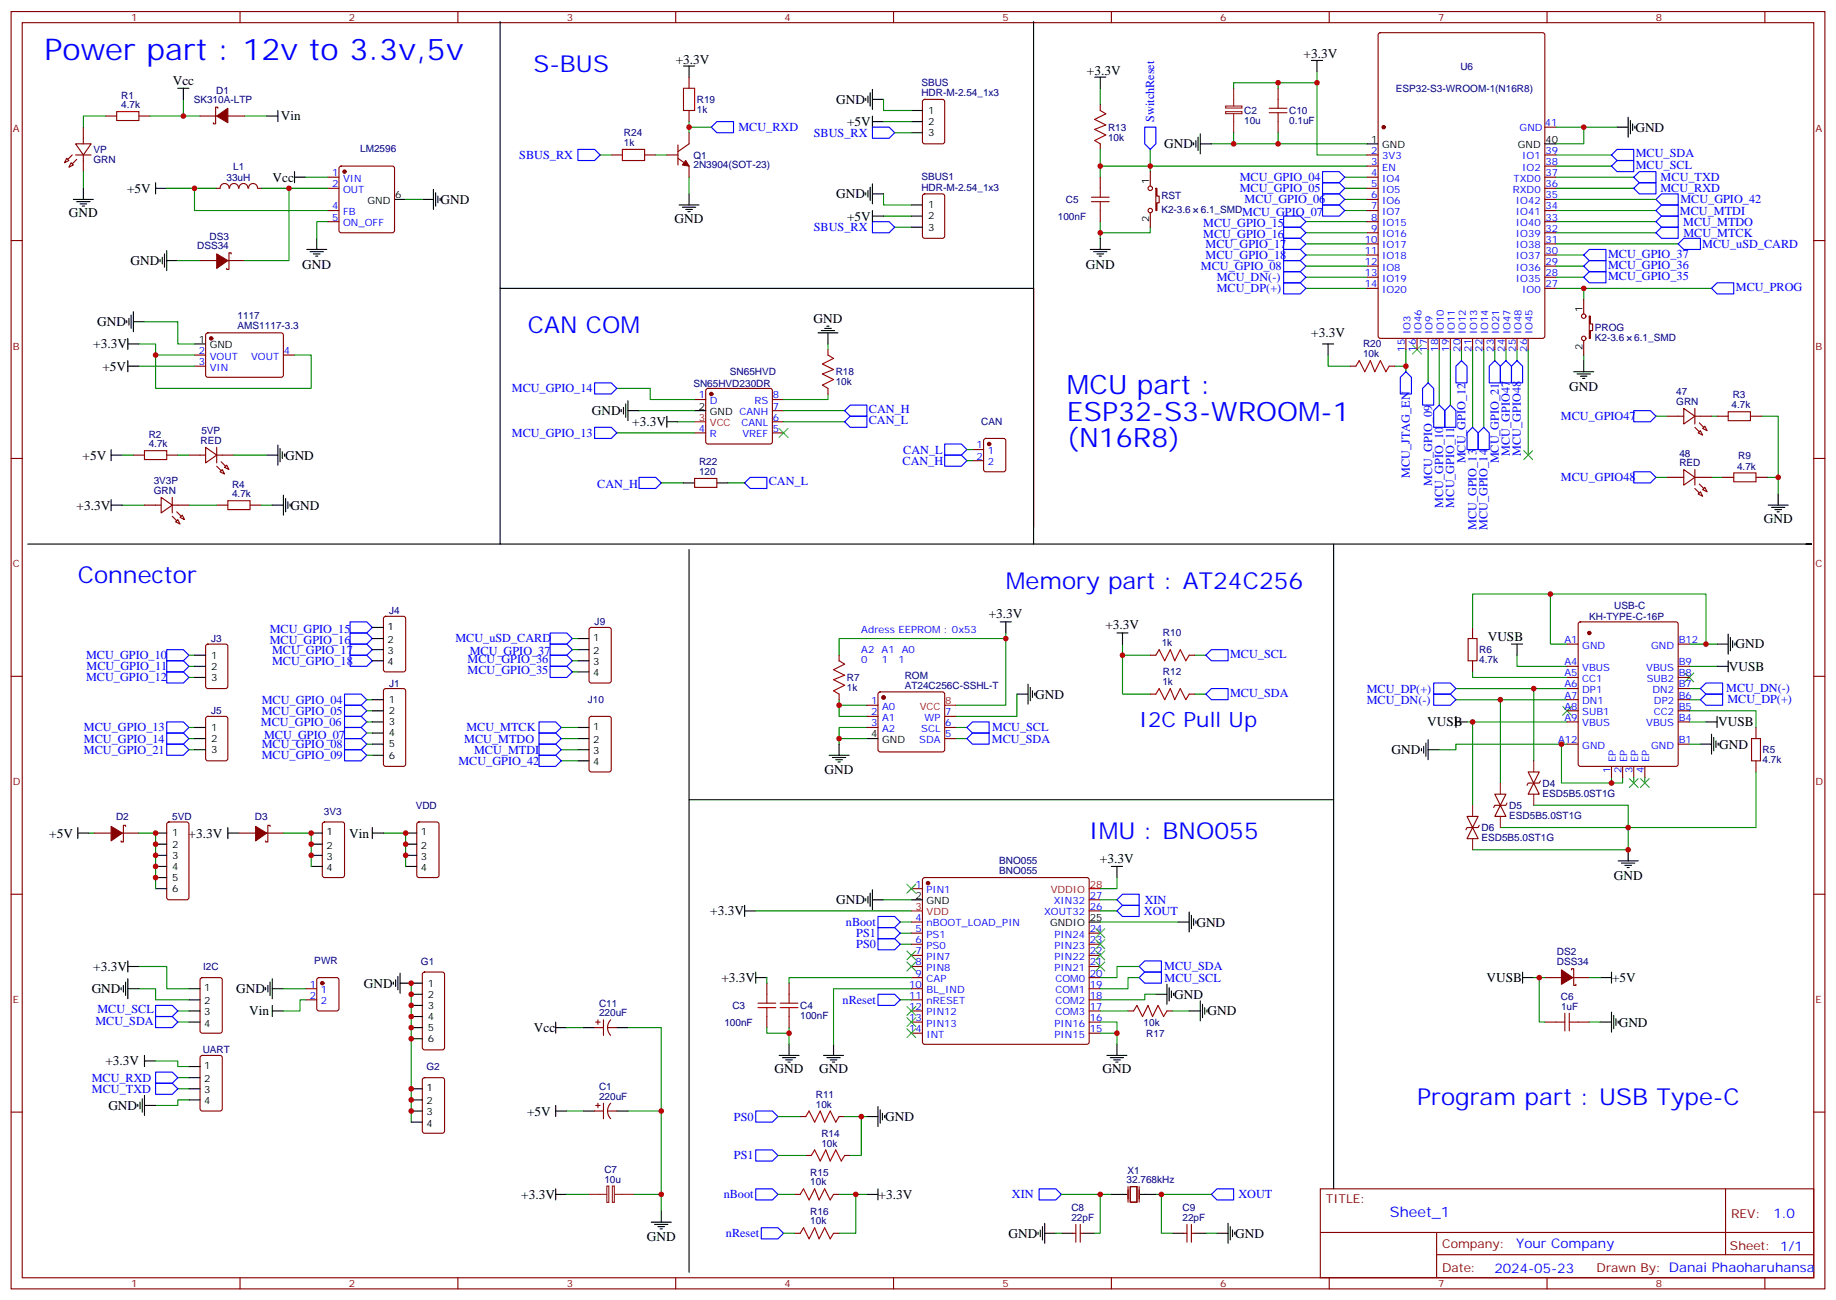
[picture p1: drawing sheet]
<svg xmlns="http://www.w3.org/2000/svg" width="583mm" height="413mm" viewBox="0 0 583 413" stroke-linecap="round" stroke-linejoin="round" font-family="sans-serif">
<defs><g id="words">
<text font-size="9.5" fill="#00f" x="14.1" y="19.2">Power part : 12v to 3.3v,5v</text>
<g font-size="8.5" fill="#00f">
<text x="338.7" y="125">MCU part :</text>
<text x="338.7" y="133.5">ESP32-S3-WROOM-1</text>
<text x="338.7" y="142">(N16R8)</text>
</g>
<g font-size="7.4" fill="#00f">
<text x="169.3" y="22.7">S-BUS</text>
<text x="167.6" y="105.6">CAN COM</text>
<text x="24.7" y="185">Connector</text>
<text x="319.3" y="186.8">Memory part : AT24C256</text>
<text x="345.7" y="266.1">IMU : BNO055</text>
<text x="449.8" y="350.8">Program part : USB Type-C</text>
</g>
<text font-size="6.7" fill="#00f" x="361.6" y="230.9">I2C Pull Up</text>
<text font-size="4.6" fill="#00f" x="441.2" y="386.3">Sheet_1</text>
<g font-size="4.2">
<text x="214.5" y="20.2">+3.3V</text>
<text x="345" y="23.8">+3.3V</text>
<text x="413.8" y="18.5">+3.3V</text>
<text x="54.8" y="27">Vcc</text>
<text x="265.5" y="32.9">GND</text>
<text x="89.1" y="38.2">Vin</text>
<text x="268.9" y="40.1">+5V</text>
<text x="519.1" y="41.8">GND</text>
<text x="369.5" y="47">GND</text>
<text x="86.5" y="57.7">Vcc</text>
<text x="40.3" y="61.2">+5V</text>
<text x="139.9" y="64.7">GND</text>
<text x="265.5" y="62.9">GND</text>
<text x="21.9" y="68.9">GND</text>
<text x="214.1" y="70.7">GND</text>
<text x="268.9" y="70.1">+5V</text>
<text x="41.5" y="84.1">GND</text>
<text x="96" y="85.2">GND</text>
<text x="344.7" y="85.2">GND</text>
<text x="30.9" y="103.6">GND</text>
<text x="258.2" y="102.4">GND</text>
<text x="416.2" y="107.1">+3.3V</text>
<text x="29.6" y="110.6">+3.3V</text>
<text x="32.5" y="117.7">+5V</text>
<text x="498.1" y="124.1">GND</text>
<text x="187.9" y="131.7">GND</text>
<text x="200.7" y="135.3">+3.3V</text>
<text x="26.2" y="145.9">+5V</text>
<text x="90.5" y="145.9">GND</text>
<text x="24.3" y="161.8">+3.3V</text>
<text x="92.3" y="161.7">GND</text>
<text x="559.9" y="165.9">GND</text>
<text x="313.9" y="196.2">+3.3V</text>
<text x="350.9" y="199.8">+3.3V</text>
<text x="472.2" y="203.3">VUSB</text>
<text x="550.9" y="205.8">GND</text>
<text x="548.7" y="212.9">VUSB</text>
<text x="328.6" y="221.7">GND</text>
<text x="453" y="230.5">VUSB</text>
<text x="545.4" y="230.5">VUSB</text>
<text x="441.7" y="239.3">GND</text>
<text x="545.7" y="237.6">GND</text>
<text x="261.8" y="245.7">GND</text>
<text x="15.6" y="265.8">+5V</text>
<text x="59.9" y="265.8">+3.3V</text>
<text x="110.9" y="265.8">Vin</text>
<text x="349.1" y="273.8">+3.3V</text>
<text x="512.2" y="279.2">GND</text>
<text x="265.5" y="287">GND</text>
<text x="225.4" y="290.5">+3.3V</text>
<text x="379.8" y="294">GND</text>
<text x="29.6" y="308.1">+3.3V</text>
<text x="229" y="311.7">+3.3V</text>
<text x="471.8" y="311.6">VUSB</text>
<text x="511.7" y="311.6">+5V</text>
<text x="29.1" y="315.2">GND</text>
<text x="75" y="315.2">GND</text>
<text x="115.5" y="313.4">GND</text>
<text x="372.7" y="317">GND</text>
<text x="79.1" y="322.2">Vin</text>
<text x="383.3" y="322.2">GND</text>
<text x="169.4" y="327.5">Vcc</text>
<text x="513.8" y="325.8">GND</text>
<text x="33.4" y="338.1">+3.3V</text>
<text x="245.9" y="340.6">GND</text>
<text x="260" y="340.6">GND</text>
<text x="350" y="340.6">GND</text>
<text x="34.4" y="352.2">GND</text>
<text x="167.3" y="354">+5V</text>
<text x="281" y="355.8">GND</text>
<text x="165.4" y="380.4">+3.3V</text>
<text x="278.9" y="380.5">+3.3V</text>
<text x="205.3" y="393.9">GND</text>
<text x="320.1" y="392.8">GND</text>
<text x="392.1" y="392.8">GND</text>
</g>
<g font-size="4.2" fill="#00f">
<text x="562.9" y="386.5">1.0</text>
<text x="481.3" y="396.1">Your Company</text>
<text x="474.4" y="403.9">2024-05-23</text>
</g>
<g font-size="3.9" fill="#00f">
<text x="234.4" y="41.6">MCU_RXD</text>
<text x="366.4" y="38.7" transform="rotate(-90 366.4 38.7)">SwitchReset</text>
<text x="258.3" y="43.4">SBUS_RX</text>
<text x="164.8" y="50.5">SBUS_RX</text>
<text x="519.2" y="53.5">MCU_SCL</text>
<text x="519.2" y="50">MCU_SDA</text>
<text x="393.5" y="57.5">MCU_GPIO_04</text>
<text x="527.1" y="57.5">MCU_TXD</text>
<text x="393.5" y="61">MCU_GPIO_05</text>
<text x="395" y="64.6">MCU_GPIO_06</text>
<text x="527" y="61">MCU_RXD</text>
<text x="533.4" y="64.6">MCU_GPIO_42</text>
<text x="394.3" y="68.6">MCU_GPIO_07</text>
<text x="533.2" y="68.1">MCU_MTDI</text>
<text x="534.3" y="71.6">MCU_MTDO</text>
<text x="258.3" y="73.4">SBUS_RX</text>
<text x="381.9" y="75.6">MCU_GPIO_16</text>
<text x="381.9" y="72.1">MCU_GPIO_15</text>
<text x="534.3" y="75.1">MCU_MTCK</text>
<text x="382.7" y="78.7">MCU_GPIO_17</text>
<text x="382.7" y="82.2">MCU_GPIO_18</text>
<text x="510.4" y="81.7">MCU_GPIO_37</text>
<text x="540.3" y="78.8">MCU_uSD_CARD</text>
<text x="381.2" y="85.7">MCU_GPIO_08</text>
<text x="386.2" y="89.3">MCU_DN(-)</text>
<text x="510.4" y="88.8">MCU_GPIO_35</text>
<text x="510.4" y="85.2">MCU_GPIO_36</text>
<text x="386.2" y="92.8">MCU_DP(+)</text>
<text x="551" y="92.3">MCU_PROG</text>
<text x="162.5" y="124.5">MCU_GPIO_14</text>
<text x="275.8" y="131.1">CAN_H</text>
<text x="275.8" y="134.6">CAN_L</text>
<text x="495.5" y="133.3">MCU_GPIO47</text>
<text x="162.5" y="138.6">MCU_GPIO_13</text>
<text x="286.7" y="143.9">CAN_L</text>
<text x="286.5" y="147.5">CAN_H</text>
<text x="465.2" y="147.1" transform="rotate(-90 465.2 147.1)">MCU_GPIO_12</text>
<text x="475.8" y="147.1" transform="rotate(-90 475.8 147.1)">MCU_GPIO_21</text>
<text x="479.3" y="144.6" transform="rotate(-90 479.3 144.6)">MCU_GPIO47</text>
<text x="482.8" y="144.6" transform="rotate(-90 482.8 144.6)">MCU_GPIO48</text>
<text x="189.6" y="155">CAN_H</text>
<text x="244" y="154">CAN_L</text>
<text x="447.5" y="151.7" transform="rotate(-90 447.5 151.7)">MCU_JTAG_EN</text>
<text x="454.6" y="154.1" transform="rotate(-90 454.6 154.1)">MCU_GPIO_09</text>
<text x="495.5" y="152.7">MCU_GPIO48</text>
<text x="458.1" y="161.2" transform="rotate(-90 458.1 161.2)">MCU_GPIO_10</text>
<text x="461.6" y="161.1" transform="rotate(-90 461.6 161.1)">MCU_GPIO_11</text>
<text x="468.7" y="168.3" transform="rotate(-90 468.7 168.3)">MCU_GPIO_13</text>
<text x="472.2" y="168.3" transform="rotate(-90 472.2 168.3)">MCU_GPIO_14</text>
<text x="85.6" y="200.9">MCU_GPIO_15</text>
<text x="144.6" y="203.8">MCU_uSD_CARD</text>
<text x="27.3" y="209.2">MCU_GPIO_10</text>
<text x="85.6" y="204.4">MCU_GPIO_16</text>
<text x="86.3" y="207.4">MCU_GPIO_17</text>
<text x="149.1" y="207.9">MCU_GPIO_37</text>
<text x="390.5" y="208.7">MCU_SCL</text>
<text x="27.5" y="212.7">MCU_GPIO_11</text>
<text x="86.3" y="211">MCU_GPIO_18</text>
<text x="148.4" y="214">MCU_GPIO_35</text>
<text x="148.4" y="210.5">MCU_GPIO_36</text>
<text x="27.3" y="216.2">MCU_GPIO_12</text>
<text x="390.5" y="221.1">MCU_SDA</text>
<text x="433.8" y="219.8">MCU_DP(+)</text>
<text x="547.9" y="219.7">MCU_DN(-)</text>
<text x="83.1" y="226.8">MCU_GPIO_05</text>
<text x="83.1" y="223.3">MCU_GPIO_04</text>
<text x="433.8" y="223.3">MCU_DN(-)</text>
<text x="548.3" y="223.2">MCU_DP(+)</text>
<text x="26.6" y="232.1">MCU_GPIO_13</text>
<text x="82.8" y="230.4">MCU_GPIO_06</text>
<text x="148" y="232.1">MCU_MTCK</text>
<text x="315" y="232.1">MCU_SCL</text>
<text x="26.6" y="239.2">MCU_GPIO_21</text>
<text x="26.6" y="235.6">MCU_GPIO_14</text>
<text x="83.1" y="237.4">MCU_GPIO_08</text>
<text x="83.8" y="234.4">MCU_GPIO_07</text>
<text x="147.4" y="235.7">MCU_MTDO</text>
<text x="150.5" y="239.2">MCU_MTDI</text>
<text x="314.9" y="235.7">MCU_SDA</text>
<text x="83.1" y="240.9">MCU_GPIO_09</text>
<text x="145.5" y="242.7">MCU_GPIO_42</text>
<text x="363.4" y="286.8">XIN</text>
<text x="268.5" y="293.8">nBoot</text>
<text x="363.1" y="290.3">XOUT</text>
<text x="271.8" y="297.4">PS1</text>
<text x="271.8" y="300.9">PS0</text>
<text x="369.5" y="308">MCU_SDA</text>
<text x="369.6" y="311.5">MCU_SCL</text>
<text x="30.9" y="321.6">MCU_SCL</text>
<text x="267.5" y="318.5">nReset</text>
<text x="30.3" y="325.1">MCU_SDA</text>
<text x="29.1" y="343.3">MCU_RXD</text>
<text x="29.2" y="346.8">MCU_TXD</text>
<text x="233" y="355.6">PS0</text>
<text x="233" y="367.9">PS1</text>
<text x="229.7" y="380.3">nBoot</text>
<text x="321.2" y="380.3">XIN</text>
<text x="393.1" y="380.3">XOUT</text>
<text x="230.4" y="392.6">nReset</text>
</g>
<g font-size="3.9" fill="#800">
<text x="420.9" y="381.8">TITLE:</text>
<text x="549.5" y="386.5">REV:</text>
<text x="457.8" y="396">Company:</text>
<text x="549.1" y="396.7">Sheet: 1/1</text>
<text x="457.8" y="403.7">Date:</text>
<text x="506.8" y="403.8">Drawn By: Danai Phaoharuhansa</text>
</g>
<g font-size="3.2" fill="#800">
<text x="41.6" y="6.7">1</text>
<text x="110.8" y="6.7">2</text>
<text x="179.9" y="6.7">3</text>
<text x="249.1" y="6.7">4</text>
<text x="318.2" y="6.7">5</text>
<text x="387.3" y="6.7">6</text>
<text x="456.5" y="6.7">7</text>
<text x="525.6" y="6.7">8</text>
<text x="4.1" y="41.8">A</text>
<text x="576.3" y="41.8">A</text>
<text x="4.1" y="110.9">B</text>
<text x="576.3" y="110.9">B</text>
<text x="4.1" y="180.1">C</text>
<text x="576.3" y="180.1">C</text>
<text x="4.1" y="249.2">D</text>
<text x="576.3" y="249.2">D</text>
<text x="4.1" y="318.3">E</text>
<text x="576.3" y="318.3">E</text>
<text x="41.6" y="408.5">1</text>
<text x="110.8" y="408.5">2</text>
<text x="179.9" y="408.5">3</text>
<text x="249.1" y="408.5">4</text>
<text x="318.2" y="408.5">5</text>
<text x="387.3" y="408.5">6</text>
<text x="456.5" y="408.5">7</text>
<text x="525.6" y="408.5">8</text>
</g>
<g font-size="3.2" fill="#000080">
<text x="463.6" y="22.1">U6</text>
<text x="68.6" y="29.7">D1</text>
<text x="292.5" y="27.3">SBUS</text>
<text x="443.1" y="29.2">ESP32-S3-WROOM-1(N16R8)</text>
<text x="38.5" y="34.4">4.7k</text>
<text x="38.5" y="31.3">R1</text>
<text x="61.5" y="32.7">SK310A-LTP</text>
<text x="221.2" y="35.8">1k</text>
<text x="221.2" y="32.7">R19</text>
<text x="292.5" y="30.5">HDR-M-2.54_1x3</text>
<text x="351.7" y="41.5">R13</text>
<text x="394.9" y="39.4">10u</text>
<text x="394.9" y="36.2">C2</text>
<text x="409.2" y="39.3">0.1uF</text>
<text x="409.2" y="36.2">C10</text>
<text x="198.1" y="46.4">1k</text>
<text x="198.1" y="43.3">R24</text>
<text x="351.7" y="44.7">10k</text>
<text x="29.6" y="51.7">GRN</text>
<text x="29.6" y="48.5">VP</text>
<text x="114.3" y="48.3">LM2596</text>
<text x="220.1" y="53.5">2N3904(SOT-23)</text>
<text x="220.1" y="50.4">Q1</text>
<text x="71.9" y="57.4">33uH</text>
<text x="74" y="54">L1</text>
<text x="292.5" y="57.3">SBUS1</text>
<text x="292.5" y="60.5">HDR-M-2.54_1x3</text>
<text x="338.3" y="64.4">C5</text>
<text x="368.7" y="63.3">RST</text>
<text x="335.8" y="69.7">100nF</text>
<text x="368.7" y="67.6">K2-3.6</text>
<text x="381.2" y="67.6">6.1_SMD</text>
<text x="66.5" y="76.1">DS3</text>
<text x="62.6" y="79.2">DSS34</text>
<text x="75.4" y="101.3">1117</text>
<text x="75.4" y="104.4">AMS1117-3.3</text>
<text x="506.2" y="105">PROG</text>
<text x="432.7" y="113.4">10k</text>
<text x="432.7" y="110.2">R20</text>
<text x="506.2" y="108.2">K2-3.6</text>
<text x="518.8" y="108.2">6.1_SMD</text>
<text x="231.7" y="119.1">SN65HVD</text>
<text x="265.3" y="119.1">R18</text>
<text x="220.1" y="122.7">SN65HVD230DR</text>
<text x="265.3" y="122.3">10k</text>
<text x="532.1" y="125.5">47</text>
<text x="532.1" y="128.6">GRN</text>
<text x="549.6" y="129.6">4.7k</text>
<text x="550" y="126.4">R3</text>
<text x="63.9" y="137.7">5VP</text>
<text x="311.4" y="134.8">CAN</text>
<text x="47.2" y="142">4.7k</text>
<text x="47.2" y="138.9">R2</text>
<text x="63.7" y="140.9">RED</text>
<text x="221.9" y="147.6">R22</text>
<text x="533.1" y="148">RED</text>
<text x="533.1" y="144.9">48</text>
<text x="551.4" y="149">4.7k</text>
<text x="551.8" y="145.8">R9</text>
<text x="48.8" y="153.7">3V3P</text>
<text x="73.7" y="154.8">R4</text>
<text x="221.9" y="150.8">120</text>
<text x="48.8" y="156.8">GRN</text>
<text x="73.7" y="157.8">4.7k</text>
<text x="123.5" y="194.9">J4</text>
<text x="504.4" y="196.7">KH-TYPE-C-16P</text>
<text x="512.4" y="193.2">USB-C</text>
<text x="67.1" y="203.8">J3</text>
<text x="188.8" y="198.5">J9</text>
<text x="369.2" y="201.8">R10</text>
<text x="368.7" y="205.1">1k</text>
<text x="469.5" y="207.4">R6</text>
<text x="287.2" y="215.4">ROM</text>
<text x="369.2" y="214.3">R12</text>
<text x="469.5" y="210.4">4.7k</text>
<text x="123.5" y="217.9">J1</text>
<text x="268.8" y="219.2">1k</text>
<text x="268.8" y="216">R7</text>
<text x="287.2" y="218.5">AT24C256C-SSHL-T</text>
<text x="369" y="217.5">1k</text>
<text x="67.1" y="226.7">J5</text>
<text x="186.6" y="223.2">J10</text>
<text x="559.5" y="239.1">R5</text>
<text x="559.5" y="242.3">4.7k</text>
<text x="489.7" y="249.7">D4</text>
<text x="132" y="256.7">VDD</text>
<text x="479.1" y="256.7">D5</text>
<text x="489.7" y="252.8">ESD5B5.0ST1G</text>
<text x="36.9" y="260.2">D2</text>
<text x="54.6" y="260.4">5VD</text>
<text x="80.9" y="260.4">D3</text>
<text x="102.8" y="258.6">3V3</text>
<text x="470.3" y="263.8">D6</text>
<text x="479.1" y="259.9">ESD5B5.0ST1G</text>
<text x="470.3" y="266.9">ESD5B5.0ST1G</text>
<text x="317.2" y="274.1">BNO055</text>
<text x="317.2" y="277.3">BNO055</text>
<text x="99.8" y="305.9">PWR</text>
<text x="494.2" y="303.1">DS2</text>
<text x="64.5" y="307.9">I2C</text>
<text x="133.6" y="306.2">G1</text>
<text x="494.2" y="306.4">DSS34</text>
<text x="495.5" y="317.3">C6</text>
<text x="190.2" y="322.6">220uF</text>
<text x="190.2" y="319.4">C11</text>
<text x="232.5" y="320.2">C3</text>
<text x="254" y="323.4">100nF</text>
<text x="254" y="320.2">C4</text>
<text x="495.5" y="320.5">1uF</text>
<text x="229.9" y="325.5">100nF</text>
<text x="363" y="325.5">10k</text>
<text x="363.9" y="329">R17</text>
<text x="64.3" y="334.3">UART</text>
<text x="135.4" y="339.7">G2</text>
<text x="190.2" y="345.9">C1</text>
<text x="190.2" y="349">220uF</text>
<text x="258.9" y="351.5">10k</text>
<text x="259" y="348.4">R11</text>
<text x="260.7" y="363.9">10k</text>
<text x="260.7" y="360.7">R14</text>
<text x="191.9" y="375.3">10u</text>
<text x="191.9" y="372.3">C7</text>
<text x="257.2" y="376.2">10k</text>
<text x="257.2" y="373.1">R15</text>
<text x="357.6" y="375.5">32.768kHz</text>
<text x="357.9" y="372.5">X1</text>
<text x="257.2" y="388.5">10k</text>
<text x="257.2" y="385.4">R16</text>
<text x="340.1" y="387.5">22pF</text>
<text x="340.1" y="384.3">C8</text>
<text x="375.4" y="387.5">22pF</text>
<text x="375.4" y="384.3">C9</text>
</g>
<g font-size="3.2">
<text x="294.6" y="36.1">1</text>
<text x="294.6" y="39.7">2</text>
<text x="294.6" y="43.2">3</text>
<text x="435.3" y="45.3">1</text>
<text x="438.7" y="47.1">GND</text>
<text x="481.8" y="47.1">GND</text>
<text x="490.5" y="45.3">40</text>
<text x="364.8" y="58.3" transform="rotate(-90 364.8 58.3)">1</text>
<text x="116.6" y="64.7">GND</text>
<text x="125.4" y="62.9">6</text>
<text x="294.6" y="66.1">1</text>
<text x="294.6" y="69.6">2</text>
<text x="364.8" y="70.6" transform="rotate(-90 364.8 70.6)">2</text>
<text x="294.6" y="73.2">3</text>
<text x="502.4" y="98.9" transform="rotate(-90 502.4 98.9)">1</text>
<text x="63.1" y="108.8">1</text>
<text x="66.6" y="110.6">GND</text>
<text x="502.4" y="111.2" transform="rotate(-90 502.4 111.2)">2</text>
<text x="221.8" y="130">2</text>
<text x="225.3" y="131.7">GND CANH</text>
<text x="123" y="199.8">1</text>
<text x="188.3" y="203.3">1</text>
<text x="67" y="209">1</text>
<text x="123" y="204">2</text>
<text x="123" y="207.6">3</text>
<text x="188.3" y="207.6">2</text>
<text x="67" y="212.5">2</text>
<text x="123" y="211.1">4</text>
<text x="188.3" y="211.1">3</text>
<text x="188.3" y="214.6">4</text>
<text x="67" y="216">3</text>
<text x="123.5" y="223.1">1</text>
<text x="123.5" y="226.6">2</text>
<text x="67" y="231.9">1</text>
<text x="123.5" y="230.2">3</text>
<text x="123.5" y="233.7">4</text>
<text x="188.3" y="231.6">1</text>
<text x="67" y="239">3</text>
<text x="67" y="235.4">2</text>
<text x="123.5" y="237.2">5</text>
<text x="188.3" y="235.8">2</text>
<text x="188.3" y="239.3">3</text>
<text x="276.5" y="234">4</text>
<text x="280" y="235.8">GND</text>
<text x="123.5" y="240.7">6</text>
<text x="188.3" y="242.9">4</text>
<text x="54.7" y="265.4">1</text>
<text x="54.7" y="269">2</text>
<text x="103.6" y="265.1">1</text>
<text x="103.6" y="269.3">2</text>
<text x="133.6" y="265.1">1</text>
<text x="133.6" y="269.3">2</text>
<text x="54.7" y="272.5">3</text>
<text x="103.6" y="272.8">3</text>
<text x="133.6" y="272.8">3</text>
<text x="54.7" y="276">4</text>
<text x="54.7" y="279.5">5</text>
<text x="103.6" y="276.4">4</text>
<text x="133.6" y="276.4">4</text>
<text x="54.7" y="283.1">6</text>
<text x="290.6" y="285.2">2</text>
<text x="294.1" y="286.9">GND</text>
<text x="345.9" y="292.2">25</text>
<text x="333.3" y="294">GNDIO</text>
<text x="64.8" y="314.5">1</text>
<text x="135.8" y="313.1">1</text>
<text x="135.8" y="316.6">2</text>
<text x="64.8" y="318.7">2</text>
<text x="64.8" y="322.2">3</text>
<text x="135.8" y="320.1">3</text>
<text x="135.8" y="323.6">4</text>
<text x="64.8" y="325.8">4</text>
<text x="135.8" y="327.2">5</text>
<text x="135.8" y="330.7">6</text>
<text x="64.8" y="339.2">1</text>
<text x="64.8" y="343.4">2</text>
<text x="64.8" y="346.9">3</text>
<text x="135.4" y="346.2">1</text>
<text x="64.8" y="350.4">4</text>
<text x="135.4" y="350.4">2</text>
<text x="135.4" y="354">3</text>
<text x="135.4" y="357.5">4</text>
</g>
<g font-size="3.2" fill="#00f">
<text x="482.4" y="41.4">GND</text>
<text x="490.4" y="40">41</text>
<text x="435.3" y="48.8">2</text>
<text x="435.3" y="52.4">3</text>
<text x="438.7" y="50.6">3V3</text>
<text x="483.2" y="50.6">IO1</text>
<text x="490.5" y="52.4">38</text>
<text x="490.5" y="48.8">39</text>
<text x="105.4" y="59.4">2</text>
<text x="105.4" y="55.9">1</text>
<text x="108.9" y="57.6">VIN</text>
<text x="435.3" y="55.9">4</text>
<text x="435.3" y="59.4">5</text>
<text x="438.7" y="54.1">EN</text>
<text x="438.7" y="57.6">IO4</text>
<text x="480.5" y="57.6">TXD0</text>
<text x="483.2" y="54.1">IO2</text>
<text x="490.5" y="59.4">36</text>
<text x="490.5" y="55.9">37</text>
<text x="108.9" y="61.2">OUT</text>
<text x="435.3" y="62.9">6</text>
<text x="438.7" y="61.2">IO5</text>
<text x="438.7" y="64.7">IO6</text>
<text x="480.2" y="61.2">RXD0</text>
<text x="481.2" y="64.7">IO42</text>
<text x="490.5" y="62.9">35</text>
<text x="105.4" y="70">5</text>
<text x="105.4" y="66.5">4</text>
<text x="108.9" y="71.8">ON_OFF</text>
<text x="108.9" y="68.2">FB</text>
<text x="435.3" y="66.5">7</text>
<text x="435.3" y="70">8</text>
<text x="438.7" y="68.2">IO7</text>
<text x="438.7" y="71.8">IO15</text>
<text x="481.2" y="71.8">IO40</text>
<text x="481.2" y="68.2">IO41</text>
<text x="490.5" y="70">33</text>
<text x="490.5" y="66.5">34</text>
<text x="433.2" y="77">10</text>
<text x="435.3" y="73.5">9</text>
<text x="438.7" y="75.3">IO16</text>
<text x="481.2" y="75.3">IO39</text>
<text x="490.5" y="77">31</text>
<text x="490.5" y="73.5">32</text>
<text x="433.2" y="80.6">11</text>
<text x="438.7" y="78.8">IO17</text>
<text x="438.7" y="82.3">IO18</text>
<text x="481.2" y="82.3">IO37</text>
<text x="481.2" y="78.8">IO38</text>
<text x="490.5" y="80.6">30</text>
<text x="433.2" y="84.1">12</text>
<text x="433.2" y="87.6">13</text>
<text x="438.7" y="85.9">IO8</text>
<text x="438.7" y="89.4">IO19</text>
<text x="481.2" y="89.4">IO35</text>
<text x="481.2" y="85.9">IO36</text>
<text x="490.5" y="87.6">28</text>
<text x="490.5" y="84.1">29</text>
<text x="433.2" y="91.2">14</text>
<text x="438.7" y="92.9">IO20</text>
<text x="483.2" y="92.9">IO0</text>
<text x="490.5" y="91.2">27</text>
<text x="447.7" y="106.1" transform="rotate(-90 447.7 106.1)">IO3</text>
<text x="451.2" y="106.1" transform="rotate(-90 451.2 106.1)">IO46</text>
<text x="454.7" y="106.1" transform="rotate(-90 454.7 106.1)">IO9</text>
<text x="458.3" y="106.1" transform="rotate(-90 458.3 106.1)">IO10</text>
<text x="461.8" y="106.1" transform="rotate(-90 461.8 106.1)">IO11</text>
<text x="465.3" y="106.1" transform="rotate(-90 465.3 106.1)">IO12</text>
<text x="468.8" y="106.1" transform="rotate(-90 468.8 106.1)">IO13</text>
<text x="472.4" y="106.1" transform="rotate(-90 472.4 106.1)">IO14</text>
<text x="475.9" y="106.1" transform="rotate(-90 475.9 106.1)">IO21</text>
<text x="479.4" y="106.1" transform="rotate(-90 479.4 106.1)">IO47</text>
<text x="483" y="106.1" transform="rotate(-90 483 106.1)">IO48</text>
<text x="486.5" y="106.1" transform="rotate(-90 486.5 106.1)">IO45</text>
<text x="63.1" y="112.3">2</text>
<text x="90.1" y="112.3">4</text>
<text x="445.9" y="111.6" transform="rotate(-90 445.9 111.6)">15</text>
<text x="449.4" y="111.6" transform="rotate(-90 449.4 111.6)">16</text>
<text x="453" y="111.6" transform="rotate(-90 453 111.6)">17</text>
<text x="456.5" y="111.6" transform="rotate(-90 456.5 111.6)">18</text>
<text x="460" y="111.6" transform="rotate(-90 460 111.6)">19</text>
<text x="463.5" y="111.6" transform="rotate(-90 463.5 111.6)">20</text>
<text x="467.1" y="111.6" transform="rotate(-90 467.1 111.6)">21</text>
<text x="470.6" y="111.6" transform="rotate(-90 470.6 111.6)">22</text>
<text x="474.1" y="111.6" transform="rotate(-90 474.1 111.6)">23</text>
<text x="477.7" y="111.6" transform="rotate(-90 477.7 111.6)">24</text>
<text x="481.2" y="111.6" transform="rotate(-90 481.2 111.6)">25</text>
<text x="484.7" y="111.6" transform="rotate(-90 484.7 111.6)">26</text>
<text x="63.1" y="115.9">3</text>
<text x="66.6" y="114.1">VOUT</text>
<text x="66.6" y="117.6">VIN</text>
<text x="79.7" y="114.1">VOUT</text>
<text x="221.8" y="126.4">1</text>
<text x="225.3" y="128.2">D</text>
<text x="239.5" y="128.2">RS</text>
<text x="245.4" y="130">7</text>
<text x="245.4" y="126.4">8</text>
<text x="221.8" y="137">4</text>
<text x="235.3" y="135.3">CANL</text>
<text x="245.4" y="137">5</text>
<text x="245.4" y="133.5">6</text>
<text x="225.3" y="138.8">R</text>
<text x="235.7" y="138.8">VREF</text>
<text x="310" y="142.3">1</text>
<text x="310" y="145.8">2</text>
<text x="313.5" y="144.1">1</text>
<text x="313.5" y="147.6">2</text>
<text x="273.4" y="200.9">Adress EEPROM : 0x53</text>
<text x="273.4" y="207.2">A2</text>
<text x="279.8" y="207.2">A1</text>
<text x="286.2" y="207.2">A0</text>
<text x="496.6" y="204">A1</text>
<text x="502.2" y="205.8">GND</text>
<text x="524.1" y="205.8">GND</text>
<text x="532.9" y="204">B12</text>
<text x="273.4" y="210.4">0</text>
<text x="279.9" y="210.4">1</text>
<text x="285.2" y="210.4">1</text>
<text x="496.6" y="214.6">A5</text>
<text x="496.6" y="211.1">A4</text>
<text x="502.2" y="212.9">VBUS</text>
<text x="522.6" y="212.9">VBUS</text>
<text x="532.9" y="211.1">B9</text>
<text x="532.9" y="214.6">B8</text>
<text x="496.6" y="221.7">A7</text>
<text x="496.6" y="218.2">A6</text>
<text x="502.2" y="219.9">DP1</text>
<text x="502.2" y="216.4">CC1</text>
<text x="522.7" y="216.4">SUB2</text>
<text x="524.6" y="219.9">DN2</text>
<text x="532.9" y="218.2">B7</text>
<text x="532.9" y="221.7">B6</text>
<text x="276.5" y="223.4">1</text>
<text x="276.5" y="227">2</text>
<text x="280" y="225.2">A0</text>
<text x="300" y="227">7</text>
<text x="496.6" y="225.2">A8</text>
<text x="502.2" y="227">SUB1</text>
<text x="502.2" y="223.4">DN1</text>
<text x="524.9" y="227">CC2</text>
<text x="525" y="223.4">DP2</text>
<text x="532.9" y="225.2">B5</text>
<text x="276.5" y="230.5">3</text>
<text x="280" y="228.7">A1</text>
<text x="280" y="232.3">A2</text>
<text x="292.4" y="232.3">SCL</text>
<text x="293.5" y="228.7">WP</text>
<text x="300" y="230.5">6</text>
<text x="496.6" y="228.7">A9</text>
<text x="502.2" y="230.5">VBUS</text>
<text x="522.6" y="230.5">VBUS</text>
<text x="532.9" y="228.7">B4</text>
<text x="291.8" y="235.8">SDA</text>
<text x="300" y="234">5</text>
<text x="494.6" y="235.8">A12</text>
<text x="502.2" y="237.6">GND</text>
<text x="524.1" y="237.6">GND</text>
<text x="532.9" y="235.8">B1</text>
<text x="511.2" y="245.4" transform="rotate(-90 511.2 245.4)">1</text>
<text x="512.9" y="241.9" transform="rotate(-90 512.9 241.9)">EP</text>
<text x="514.7" y="245.4" transform="rotate(-90 514.7 245.4)">2</text>
<text x="516.5" y="241.9" transform="rotate(-90 516.5 241.9)">EP</text>
<text x="518.2" y="245.4" transform="rotate(-90 518.2 245.4)">3</text>
<text x="520" y="241.9" transform="rotate(-90 520 241.9)">EP</text>
<text x="521.8" y="245.4" transform="rotate(-90 521.8 245.4)">4</text>
<text x="523.5" y="241.9" transform="rotate(-90 523.5 241.9)">EP</text>
<text x="290.6" y="281.7">1</text>
<text x="294.1" y="283.4">PIN1</text>
<text x="334.5" y="286.9">XIN32</text>
<text x="345.9" y="285.2">27</text>
<text x="290.6" y="292.2">4</text>
<text x="331.4" y="290.5">XOUT32</text>
<text x="345.9" y="288.7">26</text>
<text x="290.6" y="295.8">5</text>
<text x="290.6" y="299.3">6</text>
<text x="294.1" y="294">nBOOT_LOAD_PIN</text>
<text x="294.1" y="297.5">PS1</text>
<text x="334.8" y="297.5">PIN24</text>
<text x="345.9" y="299.3">23</text>
<text x="345.9" y="295.8">24</text>
<text x="290.6" y="302.8">7</text>
<text x="294.1" y="301.1">PS0</text>
<text x="294.1" y="304.6">PIN7</text>
<text x="334.8" y="304.6">PIN22</text>
<text x="334.8" y="301.1">PIN23</text>
<text x="345.9" y="302.8">22</text>
<text x="290.6" y="306.4">8</text>
<text x="290.6" y="309.9">9</text>
<text x="294.1" y="308.1">PIN8</text>
<text x="294.1" y="311.6">CAP</text>
<text x="334.8" y="308.1">PIN21</text>
<text x="335" y="311.6">COM0</text>
<text x="345.9" y="309.9">20</text>
<text x="345.9" y="306.4">21</text>
<text x="98.4" y="313.4">1</text>
<text x="98.4" y="316.9">2</text>
<text x="101.8" y="315.2">1</text>
<text x="288.6" y="313.4">10</text>
<text x="288.6" y="316.9">11</text>
<text x="294.1" y="315.2">BL_IND</text>
<text x="335" y="315.2">COM1</text>
<text x="345.9" y="316.9">18</text>
<text x="345.9" y="313.4">19</text>
<text x="101.8" y="318.7">2</text>
<text x="288.6" y="320.5">12</text>
<text x="288.6" y="324">13</text>
<text x="294.1" y="318.7">nRESET</text>
<text x="294.1" y="322.2">PIN12</text>
<text x="335" y="322.2">COM3</text>
<text x="335" y="318.7">COM2</text>
<text x="345.9" y="324">16</text>
<text x="345.9" y="320.5">17</text>
<text x="288.6" y="327.5">14</text>
<text x="294.1" y="325.8">PIN13</text>
<text x="294.1" y="329.3">INT</text>
<text x="334.8" y="329.3">PIN15</text>
<text x="334.8" y="325.8">PIN16</text>
<text x="345.9" y="327.5">15</text>
</g>
<g font-size="3.2" fill="#f00">
<text x="221.8" y="133.5">3</text>
<text x="225.3" y="135.3">VCC</text>
<text x="292" y="225.2">VCC</text>
<text x="300" y="223.4">8</text>
<text x="345.9" y="281.7">28</text>
<text x="333.5" y="283.4">VDDIO</text>
<text x="290.6" y="288.7">3</text>
<text x="294.1" y="290.5">VDD</text>
</g>
</g></defs>
<g fill="none" stroke="#000" stroke-width=".35">
<path d="M158.7 6.8v84.7M328.1 6.8v160.6M416.3 19.2h3.5M418 19.2v3.5M56.4 28h3.6M58.2 28v3.5M84.7 36.8h3.5M88.2 35.1v3.5M217 21h3.5M218.7 21v3.5M274.8 31.2v.7M275.5 30.5v2.1"/>
<path d="M276.2 29.4v4.3M276.9 28.4v6.3M276.9 36.8v3.6M276.9 38.6h3.6M276.9 31.5h3.6M289.3 38.6h3.5M289.3 35.1h3.5M347.5 24.5h3.5M349.2 24.5v3.5M516.8 37.2v6.3M517.5 38.2v4.3M518.2 39.3v2.1"/>
<path d="M26.5 59.8v3.5M49.4 59.8h3.5M49.4 58v3.5M93.5 56.2h3.5M93.5 54.5v3.5M276.2 59.4v4.2M276.9 58.3v6.4M289.3 42.1h3.5M378.9 45.3v.7M379.6 44.6v2.1M380.3 43.5v4.3M381 45.6h3.5"/>
<path d="M381 42.5v6.3M433.9 45.6h3.5M490.4 45.6h3.5M513.3 40.4h3.5M518.9 40v.7M23.3 63.3h6.3M24.3 64h4.3M25.4 64.7h2.1M26.1 65.4h.7M52.9 79.5v6.4M97.4 79.2h6.3M98.4 79.9h4.3"/>
<path d="M100.5 75.6v3.6M125.2 63.3h3.6M134.1 63.3h3.5M137.6 60.1v6.4M138.3 61.2v4.2M139 62.2v2.1M139.7 62.9v.7M215.5 65.1h6.4M216.6 65.8h4.2M217.7 66.5h2.1M218.4 67.2h.7M218.7 61.5v3.6"/>
<path d="M274.8 61.2v.7M275.5 60.5v2.1M276.9 66.8v3.5M276.9 68.6h3.6M276.9 61.5h3.6M289.3 65.1h3.5M289.3 72.1h3.5M289.3 68.6h3.5M346.1 79.2h6.3M347.1 79.9h4.3M349.2 75.6v3.6M41.6 100v4.2"/>
<path d="M42.3 98.9v6.4M50.8 82.3v.7M51.5 81.6v2.1M52.2 80.6v4.2M52.9 82.7h3.5M99.5 80.6h2.1M100.2 81.3h.7M158.7 91.5h169.4v81.1h-169.4zM348.2 80.6h2.1M348.9 81.3h.7M40.2 101.7v.7M40.6 107.4v3.5"/>
<path d="M40.6 114.4v3.6M40.6 109.1h3.5M40.6 116.2h3.5M40.9 101v2.2M42.3 102.1h3.6M61.7 109.1h3.6M259.6 105.6h6.4M260.7 104.9h4.2M261.8 104.2h2.1M262.5 103.5h.7M262.8 105.6v3.5M419.8 109.1h3.5"/>
<path d="M421.6 109.1v3.6M499.5 118h6.4M500.6 118.7h4.2M501.6 119.4h2.2M502.7 114.4v3.6M197.2 130v.7M197.9 129.3v2.1M198.6 128.2v4.2M199.3 130.3h3.5M199.3 127.1v6.4M211.7 133.8h3.5M211.7 132.1v3.5"/>
<path d="M220.5 130.3h3.5M502.4 120.1h.7M35.3 142.7v3.5M35.3 158.5v3.6M35.3 144.4h3.5M84.7 144.4h3.5M88.2 141.3v6.3M88.9 142.3v4.2M89.6 143.4v2.1M90 157.1v6.4M90.3 144.1v.7M90.7 158.2v4.2"/>
<path d="M91.4 159.2v2.2M92.1 159.9v.8M217 153.2h3.5M227.5 153.2h3.6M564.4 156.8v3.5M8.8 172.6h149.9M35.3 160.3h3.5M86.4 160.3h3.6M218.7 174.4v229.3M328.1 172.6h246.9h-1.7M423.3 172.6v204.7M561.3 160.3h6.3"/>
<path d="M562.3 161h4.3M563.4 161.7h2.1M564.1 162.4h.7M118.2 199.1h3.5M317.5 197.3h3.5M319.3 197.3v3.6M61.7 211.5h3.6M61.7 215h3.6M61.7 207.9h3.6M118.2 202.6h3.5M118.2 206.2h3.5M118.2 209.7h3.5"/>
<path d="M183.4 202.6h3.6M183.4 206.2h3.6M183.4 209.7h3.6M183.4 213.2h3.6M326.3 217.1v6.3M327 218.2v4.2M327.7 219.2v2.1M328.4 219.9v.7M354.5 200.9h3.6M356.3 200.9v3.5M479.8 204.4h3.5M481.5 204.4v3.5"/>
<path d="M545 211.5h3.6M545 204.4h3.6M548.6 201.2v6.4M548.6 209.7v3.5M549.3 202.3v4.2M550 203.3v2.2M550.7 204v.8M61.7 234.4h3.6M61.7 237.9h3.6M61.7 230.9h3.6M118.2 239.7h3.5M118.2 229.1h3.5"/>
<path d="M118.2 236.1h3.5M118.2 222h3.5M118.2 225.6h3.5M118.2 232.6h3.5M183.4 234.4h3.6M183.4 237.9h3.6M183.4 230.9h3.6M263.2 239.7h6.3M266.3 236.1v3.6M275.2 234.4h3.5M322.8 220.3h3.5M451.2 237.6v.7"/>
<path d="M451.9 236.9v2.1M452.6 235.8v4.2M453.3 237.9h3.5M453.3 234.7v6.4M462.1 229.1h3.6M462.1 227.3v3.6M539.8 236.1h3.5M541.5 229.1h3.5M543.3 233v6.3M544 234v4.3M544.7 235.1v2.1M545 227.3v3.6"/>
<path d="M545.4 235.8v.7M183.4 241.4h3.6M218.7 253.8h204.6M264.2 240.4h4.3M265.3 241.1h2.1M266 241.8h.7M24.7 264.4h3.5M24.7 262.6v3.5M49.4 264.4h3.5M49.4 275h3.5M49.4 267.9h3.5M49.4 271.4h3.5"/>
<path d="M49.4 278.5h3.5M72.3 264.4h3.5M72.3 262.6v3.5M98.8 264.4h3.5M98.8 275h3.5M98.8 267.9h3.5M98.8 271.4h3.5M118.2 264.4h3.5M118.2 262.6v3.5M128.8 264.4h3.5M128.8 275h3.5M128.8 267.9h3.5"/>
<path d="M128.8 271.4h3.5M352.8 275h3.5M354.5 275v3.5M513.6 273.2h6.4M514.7 273.9h4.2M515.8 274.6h2.1M516.5 275.3h.7M516.8 269.7v3.5M49.4 282h3.5M236.4 289.1h3.5M236.4 287.3v3.5M274.8 285.2v.7"/>
<path d="M275.5 284.5v2.1M276.2 283.4v4.3M276.9 285.5h3.6M276.9 282.4v6.3M289.3 285.5h3.5M345.7 292.6h3.5M373.9 292.6h3.6M377.5 289.4v6.4M378.2 290.5v4.2M378.9 291.5v2.2M379.6 292.2v.7M38.5 313.4v.7"/>
<path d="M39.2 312.7v2.1M39.9 311.6v4.3M40.6 313.8h3.5M40.6 304.9v3.6M40.6 310.6v6.3M40.6 306.7h3.5M60 313.8h3.5M60 317.3h3.5M84.3 313.4v.7M85 312.7v2.1M85.7 311.6v4.3M86.4 313.8h3.6"/>
<path d="M86.4 310.6v6.3M86.4 319.1v3.5M124.9 311.6v.7M125.6 310.9v2.2M126.3 309.9v4.2M127 312h7.1M127 308.8v6.4M130.5 315.5h3.6M130.5 319.1h3.6M239.9 310.2h3.5M239.9 308.5v3.5M366.9 315.5h3.5"/>
<path d="M370.4 312.3v6.4M371.1 313.4v4.2M371.8 314.5v2.1M372.5 315.2v.7M381 317.6v6.4M381.7 318.7v4.2M382.4 319.8v2.1M483.3 310.2h3.5M483.3 308.5v3.5M508 310.2h3.5M511.5 308.5v3.5M45.9 336.7h3.5"/>
<path d="M45.9 334.9v3.6M60 320.8h3.5M60 324.3h3.5M60 338.5h3.5M86.4 320.8h3.6M130.5 326.1h3.6M130.5 322.6h3.6M130.5 329.6h3.6M176.4 326.1h3.5M176.4 324.3v3.6M185.2 326.1h3.5M195.8 326.1h3.5"/>
<path d="M247.3 334.9h6.3M248.4 335.6h4.2M249.4 336.3h2.1M250.1 337h.7M250.5 331.4v3.5M261.4 334.9h6.4M262.5 335.6h4.2M263.5 336.3h2.1M264.2 337h.7M264.6 331.4v3.5M351.4 334.9h6.3M352.4 335.6h4.3"/>
<path d="M353.5 336.3h2.1M354.2 337h.7M354.5 331.4v3.5M377.5 320.8h3.5M383.1 320.5v.7M508 324.3h3.5M511.5 321.2v6.3M512.2 322.2v4.3M512.9 323.3v2.1M513.6 324v.7M43.7 350.4v.8M44.4 349.7v2.2"/>
<path d="M45.2 348.7v4.2M45.9 347.6v6.4M45.9 350.8h3.5M60 342h3.5M60 345.5h3.5M60 349h3.5M130.5 345.5h3.6M130.5 349h3.6M130.5 352.6h3.6M130.5 356.1h3.6M176.4 350.8v3.5M176.4 352.6h3.5"/>
<path d="M185.2 352.6h3.5M195.8 352.6h3.5M275.2 354.3h3.5M278.7 351.2v6.3M279.4 352.2v4.2M280.1 353.3v2.1M280.8 354v.7M176.4 377.3v3.5M176.4 379h3.5M275.2 379h3.5M278.7 377.3v3.5M352.8 379h4.9"/>
<path d="M361.9 379h5M206.7 387.8h6.4M207.8 388.5h4.2M208.8 389.3h2.2M209.5 390h.8M209.9 384.3v3.5M329.5 391v.7M330.2 390.3v2.1M330.9 389.3v4.2M331.6 391.4h3.5M331.6 388.2v6.3M336.9 391.4h3.5"/>
<path d="M344 391.4h3.5M372.2 391.4h3.5M379.2 391.4h3.6M386.3 391.4h3.5M389.8 388.2v6.3M390.5 389.3v4.2M391.2 390.3v2.1M391.9 391v.7"/>
</g>
<g fill="none" stroke="#870000" stroke-width=".35">
<path d="M3.5 3.7h575.8v405.3h-575.8zM7.1 7.2h568.6v398.3h-568.6zM76.2 3.7v3.5M145.3 3.7v3.5M214.5 3.7v3.5M283.6 3.7v3.5M352.8 3.7v3.5M421.9 3.7v3.5M437.7 10.6l.4-.2h51.6l.6 .4 .1 95.9-.5 .6-51.8 .1-.6-.5-.1-95.8zM491.1 3.7v3.5M560.2 3.7v3.5M33.5 36.8h3.5"/>
<path d="M44.1 36.8h3.5M63.5 36.8h5.3M69.1 34.4v-.4h-.7v5.3h-.7v-.4M72.3 36.8h5.3M218.7 24.5v3.5M218.7 35.1v3.5M293 31.7l.5-.2h5.7l.6 .5 .1 12.9-.5 .7h-5.9l-.6-.4-.1-13zM349.2 33.3v1.8M405.7 28v3.5M405.7 38.6v3.5M21.2 50.2l.7 .7-1.4 .7zM22.6 51.6l.7 .8-1.4 .7z"/>
<path d="M24 45.6h4.9l-2.4 3.6zM24 49.2h4.9M26.5 40.4v5.2M26.5 49.2v5.3M68.8 59.8h1M69.9 59.7a1.41 1.41 0 0 1 1.4-1.5 1.41 1.41 0 0 1 1.4 1.5M72.9 59.7a1.41 1.41 0 0 1 1.4-1.5 1.41 1.41 0 0 1 1.4 1.5M75.9 59.7a1.41 1.41 0 0 1 1.4-1.5 1.41 1.41 0 0 1 1.4 1.5M78.9 59.7a1.41 1.41 0 0 1 1.4-1.5 1.41 1.41 0 0 1 1.4 1.5M81.8 59.8h1.1M104.1 56.2h3.5M104.1 59.8h3.5"/>
<path d="M107.8 52.9l.5-.2h16.2l.5 .2 .2 .5v19.8l-.2 .5-.5 .2h-16.2l-.5-.3-.2-.4v-19.8zM194 49.2h3.6M204.6 49.2h3.5M211.7 49.2h3.5M215.2 50.2l3.5 2.5v3.5M215.2 46v6.4M218.7 42.1v3.5l-3.5 2.5M349.2 45.6v1.8M349.2 56.2v3.6M365.1 54.5v4.6M366.9 59.8h.3v2.4h.7v2.1h-.7v2.5h-.3zM433.9 49.2h3.5"/>
<path d="M433.9 52.7h3.5M433.9 56.2h3.5M433.9 59.8h3.5M490.4 49.2h3.5M490.4 52.7h3.5M490.4 56.2h3.5M490.4 59.8h3.5M490.4 40.4h3.5M3.5 76.3h3.6M104.1 66.8h3.5M104.1 70.3h3.5M293 61.7l.5-.2h5.7l.6 .5 .1 12.9-.5 .7h-5.9l-.6-.4-.1-13z"/>
<path d="M349.2 66.8v3.5M365.1 67.5v4.6M433.9 63.3h3.5M433.9 66.8h3.5M433.9 70.3h3.5M433.9 73.9h3.5M433.9 77.4h3.5M490.4 63.3h3.5M490.4 66.8h3.5M490.4 70.3h3.5M490.4 73.9h3.5M490.4 77.4h3.5"/>
<path d="M575.7 76.3h3.6M63.5 82.7h5.3M72.3 82.7h5.3M73.4 80.6v-.4h-.7v5.3h-.7v-.3M433.9 80.9h3.5M433.9 84.5h3.5M433.9 88h3.5M433.9 91.5h3.5M490.4 80.9h3.5M490.4 84.5h3.5M490.4 88h3.5M490.4 91.5h3.5"/>
<path d="M502.7 95v4.6M61.7 112.7h3.6M61.7 116.2h3.6M65.5 105.8l.5-.2 23.5 .1 .5 .6-.1 13-.6 .4h-23.6l-.4-.7v-12.7zM90 112.7h3.5M262.8 110.9v1.8M428.6 116.2h1.8M441 116.2h1.7M446.3 107.4v3.5M449.8 107.4v3.5M453.3 107.4v3.5M456.8 107.4v3.5"/>
<path d="M460.4 107.4v3.5M463.9 107.4v3.5M467.4 107.4v3.5M471 107.4v3.5M474.5 107.4v3.5M478 107.4v3.5M481.5 107.4v3.5M485.1 107.4v3.5M502.7 108.1v4.6M504.5 100.3h.3v2.5h.7v2.1h-.7v2.5h-.3zM220.5 126.8h3.5M220.5 137.4h3.5"/>
<path d="M224.2 123.5l.5-.2h19.8l.5 .2 .2 .5v16.2l-.3 .5-.4 .2h-19.8l-.5-.2-.2-.5v-16.2zM245.2 126.8h3.5M245.2 137.4h3.5M245.2 133.8h3.5M245.2 130.3h3.5M262.8 123.3v1.7M312.4 139.3l.5-.2h5.7l.6 .5 .1 9.4-.5 .7h-5.9l-.6-.4-.1-9.5zM529.2 132.1h5.3M534.5 129.6l3.5 2.5-3.5 2.4zM538 132.1h5.3M538 129.6v4.9M539 137.4l.8-.7 .7 1.4z"/>
<path d="M540.5 136l.7-.7 .7 1.4zM545 132.1h3.6M555.6 132.1h3.6M3.5 145.5h3.6M42.3 144.4h3.6M51.2 157.8l3.5 2.5-3.5 2.5zM52.9 144.4h3.5M54.7 157.8v5M60 144.4h5.3M65.3 142l3.5 2.4-3.5 2.5zM68.8 144.4h5.3M68.8 142v4.9"/>
<path d="M70.6 149l.7 1.4-1.5-.7zM71.3 148.3l.7-.7 .7 1.4zM220.5 151.8h7v2.9h-7zM308.7 142.7h3.5M308.7 146.2h3.5M529.2 151.5h5.3M534.5 149l3.5 2.5-3.5 2.5zM538 149v5M538 151.5h5.3M539 156.8l.8-.7 .7 1.4zM540.5 155.4l.7-.7 .7 1.4zM546.8 151.5h3.5"/>
<path d="M557.4 151.5h3.5M575.7 145.5h3.6M45.9 160.3h5.3M54.7 160.3h5.3M55.7 165.6l.7-.7 .7 1.4zM57.1 164.2l.8-.7 .7 1.4zM68.8 160.3h3.5M79.4 160.3h3.5M121.9 195.8l.5-.2h5.7l.6 .4 .1 16.5-.5 .7h-5.9l-.6-.4-.1-16.5zM187.2 199.3l.5-.2h5.6l.7 .4v16.5l-.4 .7h-5.9l-.7-.4v-16.5zM467.4 199.1v3.5M501.2 197.6l.4-.3h30.4l.5 .3 .2 .4v44.5l-.2 .5-.5 .2h-30.4l-.4-.2-.3-.5v-44.5z"/>
<path d="M3.5 214.6h3.6M65.5 204.6l.5-.2h5.6l.7 .4v13l-.4 .7h-5.9l-.7-.5v-12.9zM121.9 218.7l.5-.2h5.7l.6 .4 .1 23.6-.5 .6-5.9 .1-.6-.5-.1-23.5zM266.3 207.9v1.8M278.9 219.8l.5-.2h19.8l.5 .2 .2 .5v17.6l-.3 .5-.4 .2h-19.8l-.5-.2-.2-.5v-17.6zM365.1 207.9h1.8M377.5 207.9h1.7M467.4 209.7v3.5M497.4 218.5h3.5M497.4 215h3.5M497.4 211.5h3.5M497.4 204.4h3.5"/>
<path d="M532.7 218.5h3.5M532.7 215h3.5M532.7 211.5h3.5M532.7 204.4h3.5M575.7 214.6h3.6M65.5 227.5l.5-.2h5.6l.7 .5v12.9l-.4 .7h-5.9l-.7-.4v-13zM187.2 227.5l.5-.2h5.6l.7 .5v16.5l-.4 .6-5.9 .1-.7-.5v-16.5zM266.3 220.3v1.7M275.2 223.8h3.5M275.2 227.3h3.5M275.2 230.9h3.5M299.9 227.3h3.5"/>
<path d="M299.9 230.9h3.5M299.9 234.4h3.5M365.1 220.3h1.8M377.5 220.3h1.7M497.4 236.1h3.5M497.4 229.1h3.5M497.4 225.6h3.5M497.4 222h3.5M532.7 236.1h3.5M532.7 229.1h3.5M532.7 225.6h3.5M532.7 222h3.5"/>
<path d="M557.4 230.9v3.5M465.7 259.1h3.5l-1.8 3.5zM474.5 252h3.5l-1.8 3.6zM476.2 255.6l1.8 3.5h-3.5zM478.4 254.8l-.4 .8h-3.5l-.4 .7M485.1 245h3.5l-1.8 3.5zM486.8 248.5l1.8 3.5h-3.5zM488.9 247.8l-.3 .7h-3.5l-.4 .7M511.5 243.2v3.5M515.1 243.2v3.5M518.6 243.2v3.5M522.1 243.2v3.5"/>
<path d="M557.4 241.4v3.6M30 264.4h5.3M38.8 264.4h5.3M39.9 262.3v-.4h-.7v5.3h-.7v-.4M53.2 261.1l.4-.3h5.7l.6 .5 .1 23.5-.5 .7h-5.9l-.6-.4-.1-23.6zM75.8 264.4h5.3M84.7 264.4h5.3M85.7 262.3v-.4h-.7v5.3h-.7v-.4M102.5 261.1l.5-.3h5.7l.6 .5 .1 16.5-.5 .6-5.9 .1-.6-.5-.1-16.5zM132.5 261.1l.5-.3h5.6l.7 .5v16.5l-.4 .6-5.9 .1-.7-.5v-16.5zM293 278.7l.5-.2h51.5l.5 .2 .2 .5v51.5l-.2 .5-.5 .2h-51.5l-.5-.2-.2-.5v-51.5zM467.4 262.6l1.8 3.5h-3.5z"/>
<path d="M469.5 261.9l-.3 .7h-3.5l-.4 .7M3.5 283.8h3.6M289.3 282h3.5M289.3 292.6h3.5M289.3 296.1h3.5M289.3 299.6h3.5M345.7 296.1h3.5M345.7 299.6h3.5M345.7 289.1h3.5M345.7 285.5h3.5M575.7 283.8h3.6M63.7 310.4l.5-.2h5.6l.7 .5 .1 16.5-.5 .6-5.9 .1-.6-.5-.1-16.5z"/>
<path d="M97 313.8h3.5M97 317.3h3.5M100.8 310.4l.4-.2h5.7l.6 .5 .1 9.4-.5 .7h-5.9l-.6-.4-.1-9.5zM134.3 308.7l.5-.2h5.6l.7 .4v23.6l-.5 .6-5.8 .1-.7-.5v-23.5zM243.4 312v3.5M250.5 312v3.5M289.3 310.2h3.5M289.3 303.2h3.5M289.3 306.7h3.5M289.3 313.8h3.5M289.3 317.3h3.5M345.7 310.2h3.5"/>
<path d="M345.7 303.2h3.5M345.7 306.7h3.5M345.7 313.8h3.5M345.7 317.3h3.5M490.4 310.2h5.3M498.8 307.8v-.4h.7v5.3h.7v-.4M499.2 310.2h5.3M63.7 335.1l.5-.2h5.6l.7 .5 .1 16.5-.5 .6-5.9 .1-.6-.5-.1-16.5zM188.7 326.1h2.9M189.1 324.3h1.4M189.8 323.6v1.4M191.6 323.6v5"/>
<path d="M193 326.1h2.8M193.9 323.6a3.5 3.5 0 0 0-.1 4.9M243.4 322.6v3.5M250.5 322.6v3.5M289.3 324.3h3.5M289.3 320.8h3.5M289.3 327.9h3.5M345.7 324.3h3.5M345.7 320.8h3.5M345.7 327.9h3.5M358.1 320.8h1.7M370.4 320.8h1.8"/>
<path d="M490.4 324.3h3.5M500.9 324.3h3.6M3.5 352.9h3.6M134.3 342.2l.5-.2h5.6l.7 .4v16.5l-.5 .7h-5.8l-.7-.4v-16.5zM188.7 352.6h2.9M189.1 350.8h1.4M189.8 350.1v1.4M191.6 350.1v4.9M193 352.6h2.8M193.9 350.1a3.5 3.5 0 0 0-.1 4.9M254 354.3h1.8M266.3 354.3h1.8"/>
<path d="M575.7 352.9h3.6M252.2 379h1.8M255.8 366.7h1.7M264.6 379h1.7M268.1 366.7h1.8M358.1 376.6v4.9M358.8 376.6h2.1v4.9h-2.1zM361.6 376.6v4.9M419.1 377.3h156.6v28.2h-156.6zM547.7 377.3v20.9M252.2 391.4h1.8M264.6 391.4h1.7"/>
<path d="M340.4 391.4h1.1M341.5 388.5v5.7M342.9 391.4h1.1M342.9 388.5v5.7M375.7 391.4h1.1M376.8 388.5v5.7M378.2 391.4h1M378.2 388.5v5.7M419.1 391.1h156.5M456 398.2h119.6M456 391.1v14.1M76.2 405.5v3.5"/>
<path d="M145.3 405.5v3.5M214.5 405.5v3.5M283.6 405.5v3.5M352.8 405.5v3.5M421.9 405.5v3.5M491.1 405.5v3.5M560.2 405.5v3.5"/>
<circle cx="365.1" cy="59.8" r=".71"/>
<circle cx="365.1" cy="66.8" r=".71"/>
<circle cx="502.7" cy="107.4" r=".71"/>
<circle cx="502.7" cy="100.3" r=".71"/>
</g>
<g fill="none" stroke="#008700" stroke-width=".35">
<path d="M33.5 36.8h-7v3.6M47.6 36.8h15.9M58.2 31.5v5.3M77.6 36.8h7.1M218.7 38.6v3.5M280.5 31.5v3.6h8.8M280.5 38.6h8.8M349.2 28v5.3M405.7 26.2h-14.1v1.8M418 26.2v23h15.9M418 22.7v3.5h-12.3v1.8M26.5 54.5v5.3"/>
<path d="M52.9 59.8h15.9M61.7 59.8v7h42.4M82.9 59.8h21.2M91.7 59.8v22.9h-14.1M97 56.2h7.1M190.5 49.2h3.5M208.1 49.2h3.6M218.7 40.4h7.1M218.7 56.2v5.3M284 42.1h5.3M349.2 47.4v5.3h84.7M349.2 52.7v3.5"/>
<path d="M365.1 47.4v7.1M384.5 45.6h7.1M391.6 42.1v3.5h14.1M405.7 42.1v3.5h28.2M426.9 56.2h7M426.9 59.8h7M493.9 56.2h24.7M493.9 59.8h24.7M493.9 49.2h17.6M493.9 52.7h17.6M493.9 40.4h19.4M502.7 40.4v5.2h-8.8"/>
<path d="M104.1 70.3h-3.6v5.3M128.8 63.3h5.3M280.5 61.5v3.6h8.8M280.5 68.6h8.8M284 72.1h5.3M349.2 70.3v3.6M365.1 72.1v1.8h-15.9v1.7M414.5 77.4h19.4M414.5 70.3h19.4M414.5 73.9h19.4M426.9 63.3h7M426.9 66.8h7"/>
<path d="M493.9 77.4h38.8M493.9 63.3h31.7M493.9 66.8h31.7M493.9 70.3h31.7M493.9 73.9h31.7M56.4 82.7h7.1M414.5 91.5h19.4M414.5 80.9h19.4M414.5 84.5h19.4M414.5 88h19.4M493.9 91.5h49.4M493.9 80.9h8.8"/>
<path d="M493.9 84.5h8.8M493.9 88h8.8M502.7 91.5v3.5M44.1 109.1h5.3v3.6h12.3M44.1 116.2h17.6M45.9 102.1h10.5v7h5.3M49.4 112.7v10.6h49.4v-10.6h-5.3M262.8 109.1v1.8M421.6 112.7v3.5h7M442.7 116.2h3.6M446.3 110.9v7.1M453.3 110.9v10.6"/>
<path d="M456.8 110.9v17.7M460.4 110.9v17.7M463.9 110.9v3.5M467.4 110.9v24.7M471 110.9v24.7M474.5 110.9v3.5M478 110.9v3.5M481.5 110.9v3.5M485.1 110.9v33.5M502.7 112.7v1.7M195.8 123.3h10.6v3.5h14.1M195.8 137.4h24.7"/>
<path d="M202.8 130.3h17.7M215.2 133.8h5.3M248.7 133.8h19.4M248.7 130.3h19.4M262.8 125v1.8h-14.1M525.6 132.1h3.6M543.3 132.1h1.7M559.2 132.1h5.2v19.4M38.8 144.4h3.5M56.4 144.4h3.6M74.1 144.4h10.6M209.9 153.2h7.1"/>
<path d="M231.1 153.2h5.3M306.9 142.7h1.8M306.9 146.2h1.8M525.6 151.5h3.6M543.3 151.5h3.5M560.9 151.5h3.5v5.3M38.8 160.3h7.1M60 160.3h8.8M82.9 160.3h3.5M492.1 188.5h-24.7v10.6M60 207.9h1.7M60 211.5h1.7"/>
<path d="M60 215h1.7M181.7 213.2h1.7M181.7 209.7h1.7M181.7 206.2h1.7M181.7 202.6h1.7M319.3 202.6h-53v5.3M319.3 200.9v22.9h-15.9M356.3 204.4v15.9h8.8M356.3 207.9h8.8M379.2 207.9h3.6M462.1 218.5h35.3M467.4 213.2v1.8h30"/>
<path d="M481.5 207.9v3.6h15.9M486.8 218.5v22.9M497.4 204.4h-5.3v-15.9h49.4v15.9M536.2 218.5h3.6M536.2 211.5h8.8M536.2 204.4h8.8M60 234.4h1.7M60 230.9h1.7M60 237.9h1.7M116.4 222h1.8M116.4 229.1h1.8M116.4 236.1h1.8"/>
<path d="M116.4 225.6h1.8M116.4 232.6h1.8M116.4 239.7h1.8M178.2 234.4h5.2M178.2 230.9h5.2M178.2 237.9h5.2M266.3 222v1.8h8.9M266.3 223.8v3.5h8.9M275.2 230.9h-8.9v3.5M275.2 234.4h-8.9v1.7M303.4 234.4h3.5M303.4 230.9h3.5"/>
<path d="M322.8 220.3v7h-19.4M379.2 220.3h3.6M462.1 222h35.3M465.7 229.1h31.7M467.4 229.1v26.5M476.2 222v26.5M495.7 236.1v12.4h19.4v-1.8M497.4 236.1h-35.3v1.8h-5.3M536.2 225.6h21.2v5.3M536.2 222h3.6M536.2 229.1h5.3M536.2 236.1h3.6"/>
<path d="M178.2 241.4h5.2M486.8 255.6h30v14.1h-49.4M511.5 246.7v1.8M518.6 246.7v1.8M522.1 246.7v1.8M557.4 245v17.6h-81.2M28.2 264.4h1.8M44.1 264.4h5.3v17.6M90 264.4h8.8v10.6M121.7 264.4h7.1v10.6M354.5 278.5v3.5h-5.3M239.9 289.1h49.4"/>
<path d="M280.5 285.5h8.8M285.8 292.6h3.5M285.8 296.1h3.5M285.8 299.6h3.5M349.2 292.6h24.7M349.2 289.1h5.3M349.2 285.5h5.3M44.1 306.7h8.8v7.1h7.1M44.1 313.8h5.3v3.5h10.6M90 313.8h7M97 317.3h-1.8v3.5h-5.2M130.5 312v44.1"/>
<path d="M243.4 310.2v1.8M285.8 317.3h3.5M289.3 310.2h-38.8v1.8M289.3 313.8h-24.7v17.6M361.6 310.2h-3.5v3.6h-8.9M361.6 306.7h-7.1v3.5h-5.3M366.9 315.5h-3.5v1.8h-14.2M486.8 310.2h3.6M488.6 310.2v14.1h1.8M504.5 310.2h3.5M49.4 336.7h7v1.8h3.6M56.4 324.3h3.6"/>
<path d="M56.4 320.8h3.6M179.9 326.1h5.3M199.3 326.1h10.6v58.2M243.4 326.1v1.8h7.1M250.5 326.1v5.3M349.2 324.3h5.3v7.1M349.2 320.8h8.9M349.2 327.9h5.3M372.2 320.8h5.3M504.5 324.3h3.5M56.4 345.5h3.6M56.4 342h3.6"/>
<path d="M60 349h-3.6v1.8h-7M179.9 352.6h5.3M199.3 352.6h10.6M246.9 354.3h7.1M268.1 354.3h7.1M273.4 354.3v12.4h-3.5M179.9 379h7.1M201.1 379h8.8M246.9 379h5.3M246.9 366.7h8.9M266.3 379h8.9M271.6 379v12.4h-5.3"/>
<path d="M336.9 379h15.9M349.2 379v12.4h-1.7M366.9 379h17.6M368.7 379v12.4h3.5M248.7 391.4h3.5M335.1 391.4h1.8M382.8 391.4h3.5"/>
</g>
<g fill="none" stroke="#00f" stroke-width=".35">
<path d="M183.4 47.4h5.3l1.8 1.8-1.8 1.7h-5.3zM225.8 40.4l1.7-1.8h5.3v3.5h-5.3zM276.9 40.4h5.3l1.8 1.7-1.8 1.8h-5.3zM363.4 40.4h3.5v5.2l-1.8 1.8-1.7-1.8zM419.8 54.5h5.3l1.8 1.7-1.8 1.8h-5.3zM419.8 58h5.3l1.8 1.8-1.8 1.7h-5.3zM511.5 52.7l1.8-1.8h5.3v3.6h-5.3zM511.5 49.2l1.8-1.8h5.3v3.5h-5.3zM518.6 56.2l1.7-1.7h5.3v3.5h-5.3zM518.6 59.8l1.7-1.8h5.3v3.5h-5.3zM276.9 70.3h5.3l1.8 1.8-1.8 1.8h-5.3zM407.5 75.6h5.2l1.8 1.8-1.8 1.8h-5.2z"/>
<path d="M407.5 79.2h5.2l1.8 1.7-1.8 1.8h-5.2zM407.5 72.1h5.2l1.8 1.8-1.8 1.7h-5.2zM407.5 68.6h5.2l1.8 1.7-1.8 1.8h-5.2zM419.8 65.1h5.3l1.8 1.7-1.8 1.8h-5.3zM419.8 61.5h5.3l1.8 1.8-1.8 1.8h-5.3zM525.6 63.3l1.8-1.8h5.3v3.6h-5.3zM525.6 73.9l1.8-1.8h5.3v3.5h-5.3zM525.6 70.3l1.8-1.7h5.3v3.5h-5.3zM525.6 66.8l1.8-1.7h5.3v3.5h-5.3zM532.7 77.4l1.8-1.8h5.3v3.6h-5.3zM407.5 82.7h5.2l1.8 1.8-1.8 1.7h-5.2zM407.5 89.7h5.2l1.8 1.8-1.8 1.8h-5.2z"/>
<path d="M407.5 86.2h5.2l1.8 1.8-1.8 1.7h-5.2zM502.7 88l1.8-1.8h5.3v3.5h-5.3zM502.7 84.5l1.8-1.8h5.3v3.5h-5.3zM502.7 80.9l1.8-1.7h5.3v3.5h-5.3zM543.3 91.5l1.7-1.8h5.3v3.6h-5.3zM444.5 119.7l1.8-1.7 1.7 1.7v5.3h-3.5zM463.9 114.4l1.8 1.8v5.3h-3.6v-5.3zM474.5 114.4l1.7 1.8v5.3h-3.5v-5.3zM476.2 116.2l1.8-1.8 1.8 1.8v5.3h-3.6zM479.8 116.2l1.7-1.8 1.8 1.8v5.3h-3.5zM188.7 135.6h5.3l1.8 1.8-1.8 1.7h-5.3zM188.7 121.5h5.3l1.8 1.8-1.8 1.7h-5.3z"/>
<path d="M268.1 133.8l1.8-1.7h5.3v3.5h-5.3zM268.1 130.3l1.8-1.7h5.3v3.5h-5.3zM453.3 121.5l1.8 1.8v5.3h-3.5v-5.3zM456.8 128.6l1.8 1.7v5.3h-3.5v-5.3zM460.4 128.6l1.7 1.7v5.3h-3.5v-5.3zM467.4 135.6l1.8 1.8v5.3h-3.5v-5.3zM471 135.6l1.7 1.8v5.3h-3.5v-5.3zM518.6 130.3h5.3l1.7 1.8-1.7 1.7h-5.3zM202.8 151.5h5.3l1.8 1.7-1.8 1.8h-5.3zM236.4 153.2l1.7-1.7h5.3v3.5h-5.3zM299.9 144.4h5.3l1.7 1.8-1.7 1.8h-5.3zM299.9 140.9h5.3l1.7 1.8-1.7 1.7h-5.3z"/>
<path d="M518.6 149.7h5.3l1.7 1.8-1.7 1.7h-5.3zM111.1 197.3h5.3l1.8 1.8-1.8 1.8h-5.3zM52.9 206.2h5.3l1.8 1.7-1.8 1.8h-5.3zM52.9 209.7h5.3l1.8 1.8-1.8 1.7h-5.3zM52.9 213.2h5.3l1.8 1.8-1.8 1.7h-5.3zM111.1 200.9h5.3l1.8 1.7-1.8 1.8h-5.3zM111.1 204.4h5.3l1.8 1.8-1.8 1.7h-5.3zM111.1 207.9h5.3l1.8 1.8-1.8 1.8h-5.3zM174.6 211.5h5.3l1.8 1.7-1.8 1.8h-5.3zM174.6 207.9h5.3l1.8 1.8-1.8 1.8h-5.3zM174.6 204.4h5.3l1.8 1.8-1.8 1.7h-5.3zM174.6 200.9h5.3l1.8 1.7-1.8 1.8h-5.3z"/>
<path d="M384.5 206.2h5.3v3.5h-5.3l-1.7-1.8zM455.1 216.7h5.3l1.7 1.8-1.7 1.8h-5.3zM539.8 218.5l1.7-1.8h5.3v3.6h-5.3zM52.9 236.1h5.3l1.8 1.8-1.8 1.8h-5.3zM52.9 232.6h5.3l1.8 1.8-1.8 1.7h-5.3zM52.9 229.1h5.3l1.8 1.8-1.8 1.7h-5.3zM109.4 230.9h5.3l1.7 1.7-1.7 1.8h-5.3zM109.4 227.3h5.3l1.7 1.8-1.7 1.8h-5.3zM109.4 223.8h5.3l1.7 1.8-1.7 1.7h-5.3zM109.4 220.3h5.3l1.7 1.7-1.7 1.8h-5.3zM109.4 234.4h5.3l1.7 1.7-1.7 1.8h-5.3zM109.4 237.9h5.3l1.7 1.8-1.7 1.7h-5.3z"/>
<path d="M171.1 229.1h5.3l1.8 1.8-1.8 1.7h-5.3zM171.1 239.7h5.3l1.8 1.7-1.8 1.8h-5.3zM171.1 236.1h5.3l1.8 1.8-1.8 1.8h-5.3zM171.1 232.6h5.3l1.8 1.8-1.8 1.7h-5.3zM306.9 234.4l1.8-1.8h5.3v3.5h-5.3zM306.9 230.9l1.8-1.8h5.3v3.5h-5.3zM382.8 220.3l1.7-1.8h5.3v3.5h-5.3zM455.1 220.3h5.3l1.7 1.7-1.7 1.8h-5.3zM539.8 222l1.7-1.7h5.3v3.5h-5.3zM278.7 290.8h5.3l1.8 1.8-1.8 1.8h-5.3zM278.7 297.9h5.3l1.8 1.7-1.8 1.8h-5.3zM278.7 294.4h5.3l1.8 1.7-1.8 1.8h-5.3z"/>
<path d="M354.5 289.1l1.8-1.8h5.3v3.5h-5.3zM356.3 283.8h5.3v3.5h-5.3l-1.8-1.8zM49.4 319.1h5.3l1.7 1.7-1.7 1.8h-5.3zM278.7 315.5h5.3l1.8 1.8-1.8 1.8h-5.3zM361.6 306.7l1.8-1.8h5.3v3.6h-5.3zM361.6 310.2l1.8-1.7h5.3v3.5h-5.3zM49.4 322.6h5.3l1.7 1.7-1.7 1.8h-5.3zM49.4 343.7h5.3l1.7 1.8-1.7 1.8h-5.3zM49.4 340.2h5.3l1.7 1.8-1.7 1.7h-5.3zM239.9 352.6h5.3l1.7 1.7-1.7 1.8h-5.3zM239.9 364.9h5.3l1.7 1.8-1.7 1.7h-5.3zM239.9 377.3h5.3l1.7 1.7-1.7 1.8h-5.3z"/>
<path d="M329.8 377.3h5.3l1.8 1.7-1.8 1.8h-5.3zM384.5 379l1.8-1.7h5.3v3.5h-5.3zM241.7 389.6h5.2l1.8 1.8-1.8 1.7h-5.2z"/>
</g>
<g fill="none" stroke="#8c2424" stroke-width=".35">
<path d="M389 35.4h5.2v.7h-5.2zM389 33.7h5.2v.6h-5.2zM391.6 28v5.7M391.6 36.1v6M467.4 255.6v3.5M476.2 248.5v3.5M476.2 259.1v3.5M486.8 241.4v3.6M486.8 252v3.6M467.4 266.1v3.6M187 379h5.6M192.6 376.4h.7v5.2h-.7z"/>
<path d="M194.4 376.4h.6v5.2h-.6zM195.1 379h6"/>
</g>
<g fill="#870000" stroke="#870000" stroke-width=".35">
<path d="M24.3 50.6l-1.4 1.4z"/>
<path d="M21.5 50.6l1.4-1.4z"/>
<path d="M495.7 307.8l3.5 2.4-3.5 2.1z"/>
<path d="M56.1 162.4l1.4 1.4z"/>
<path d="M54.7 163.8l1.4 1.4z"/>
<path d="M539.4 134.2l1.4 1.4z"/>
<path d="M538 135.6l1.4 1.4z"/>
<path d="M539.4 153.6l1.4 1.4z"/>
<path d="M538 155l1.4 1.4z"/>
<path d="M70.2 146.5l1.4 1.5z"/>
<path d="M68.8 148l1.4 1.4z"/>
<path d="M68.8 80.6l3.5 2.1-3.5 2.5z"/>
<path d="M217.7 50.9l1 1.8-2.1-.3z"/>
<path d="M68.8 36.8l3.5-2.4v4.5z"/>
<path d="M81.1 262.3l3.6 2.1-3.6 2.4z"/>
<path d="M35.3 262.3l3.5 2.1-3.5 2.4z"/>
<circle cx="504.5" cy="200.9" r=".53"/>
<circle cx="280.5" cy="221.3" r=".53"/>
<circle cx="67" cy="107.4" r=".53"/>
<circle cx="439.2" cy="40.4" r=".53"/>
<circle cx="294.6" cy="280.2" r=".53"/>
<circle cx="109.4" cy="54.5" r=".53"/>
<circle cx="314" cy="140.9" r=".53"/>
<circle cx="225.8" cy="125" r=".53"/>
<circle cx="102.3" cy="312" r=".53"/>
</g>
<g fill="none" stroke="#a10000" stroke-width=".35">
<path d="M37 35.4h7.1v2.8h-7.1zM217 28h3.5v7.1h-3.5zM349.2 35.1l1.8 1-3.5 1.8 3.5 1.8-3.5 1.4 3.5 1.7-3.5 1.8 1.7 1M402.9 35.8h5.6M402.9 34.4h5.6M405.7 31.5v2.9M405.7 35.8v2.8M197.6 47.4h7v3.5h-7zM349.2 59.8v2.8M346.4 64h5.7M346.4 62.6h5.7M349.2 64v2.8"/>
<path d="M262.8 112.7l1.8 1-3.5 1.8 3.5 1.8-3.5 1.4 3.5 1.7-3.5 1.8 1.7 1.1M430.4 116.2l1-1.8 1.8 3.6 1.8-3.6 1.4 3.6 1.7-3.6 1.8 3.6 1.1-1.8M548.6 130.7h7v2.8h-7zM45.9 143h7v2.8h-7zM72.3 158.9h7.1v2.8h-7.1zM550.3 150.1h7.1v2.8h-7.1zM266.3 209.7l1.8 1-3.5 1.8 3.5 1.8-3.5 1.4 3.5 1.8-3.5 1.7 1.7 1.1M366.9 207.9l1-1.7 1.8 3.5 1.8-3.5 1.4 3.5 1.7-3.5 1.8 3.5 1.1-1.8M466 202.6h2.8v7.1h-2.8zM366.9 220.3l1-1.8 1.8 3.5 1.8-3.5 1.4 3.5 1.7-3.5 1.8 3.5 1.1-1.7M556 234.4h2.8v7h-2.8zM240.6 319.8h5.6"/>
<path d="M240.6 318.3h5.6M243.4 315.5v2.8M243.4 319.8v2.8M247.6 319.8h5.7M247.6 318.3h5.7M250.5 315.5v2.8M250.5 319.8v2.8M359.8 320.8l1.1-1.7 1.8 3.5 1.7-3.5 1.4 3.5 1.8-3.5 1.8 3.5 1-1.8M493.9 324.3h2.8M496.7 321.5v5.7M498.1 321.5v5.7M498.1 324.3h2.8"/>
<path d="M255.8 354.3l1-1.7 1.8 3.5 1.7-3.5 1.5 3.5 1.7-3.5 1.8 3.5 1-1.8M254 379l1.1-1.7 1.7 3.5 1.8-3.5 1.4 3.5 1.8-3.5 1.7 3.5 1.1-1.8M257.5 366.7l1.1-1.8 1.7 3.5 1.8-3.5 1.4 3.5 1.8-3.5 1.8 3.5 1-1.7M254 391.4l1.1-1.8 1.7 3.5 1.8-3.5 1.4 3.5 1.8-3.5 1.7 3.5 1.1-1.7"/>
</g>
<g fill="none" stroke="#3c3" stroke-width=".35">
<path d="M448.4 109.5l2.8 2.8M451.2 109.5l-2.8 2.8M247.3 136l2.8 2.8M250.1 136l-2.8 2.8M483.7 143l2.8 2.8M486.5 143l-2.8 2.8M534.8 213.6l2.8 2.8M537.6 213.6l-2.8 2.8M496 224.2l2.8 2.8M498.8 224.2l-2.8 2.8M517.2 247.1l2.8 2.8M520 247.1l-2.8 2.8"/>
<path d="M520.7 247.1l2.8 2.8M523.5 247.1l-2.8 2.8M287.9 280.6l2.8 2.8M290.7 280.6l-2.8 2.8M347.8 298.2l2.9 2.9M347.8 294.7l2.9 2.8M350.7 298.2l-2.9 2.9M350.7 294.7l-2.9 2.8M287.9 301.8l2.8 2.8M287.9 305.3l2.8 2.8M287.9 319.4l2.8 2.8M290.7 301.8l-2.8 2.8"/>
<path d="M290.7 305.3l-2.8 2.8M290.7 319.4l-2.8 2.8M347.8 305.3l2.9 2.8M347.8 301.8l2.9 2.8M350.7 305.3l-2.9 2.8M350.7 301.8l-2.9 2.8M287.9 322.9l2.8 2.9M287.9 326.5l2.8 2.8M290.7 322.9l-2.8 2.9M290.7 326.5l-2.8 2.8"/>
</g>
<path d="M220.5 133.8h3.5M299.9 223.8h3.5M289.3 289.1h3.5M345.7 282h3.5" fill="none" stroke="#f00" stroke-width=".35"/>
<g fill="#c00">
<circle cx="356.3" cy="207.9" r=".88"/>
<circle cx="58.2" cy="36.8" r=".88"/>
<circle cx="516.8" cy="269.7" r=".88"/>
<circle cx="516.8" cy="262.6" r=".88"/>
<circle cx="486.8" cy="218.5" r=".88"/>
<circle cx="476.3" cy="222" r=".88"/>
<circle cx="467.4" cy="229.1" r=".88"/>
<circle cx="266.3" cy="234.4" r=".88"/>
<circle cx="319.3" cy="202.6" r=".88"/>
<circle cx="492.1" cy="188.5" r=".88"/>
<circle cx="541.5" cy="204.4" r=".88"/>
<circle cx="49.4" cy="112.7" r=".88"/>
<circle cx="266.3" cy="223.8" r=".88"/>
<circle cx="488.6" cy="310.2" r=".88"/>
<circle cx="349.3" cy="52.7" r=".88"/>
<circle cx="446.3" cy="116.2" r=".88"/>
<circle cx="405.7" cy="45.6" r=".88"/>
<circle cx="365.1" cy="52.7" r=".88"/>
<circle cx="502.7" cy="91.5" r=".88"/>
<circle cx="349.3" cy="73.9" r=".88"/>
<circle cx="391.6" cy="45.6" r=".88"/>
<circle cx="405.7" cy="26.2" r=".88"/>
<circle cx="418" cy="26.2" r=".88"/>
<circle cx="502.7" cy="40.4" r=".88"/>
<circle cx="564.4" cy="151.5" r=".88"/>
<circle cx="250.5" cy="327.9" r=".88"/>
<circle cx="354.5" cy="327.9" r=".88"/>
<circle cx="61.7" cy="59.8" r=".88"/>
<circle cx="91.7" cy="59.8" r=".88"/>
<circle cx="209.9" cy="352.6" r=".88"/>
<circle cx="209.9" cy="379" r=".88"/>
<circle cx="271.6" cy="379" r=".88"/>
<circle cx="273.4" cy="354.3" r=".88"/>
<circle cx="368.7" cy="379" r=".88"/>
<circle cx="349.3" cy="379" r=".88"/>
<circle cx="495.7" cy="236.1" r=".88"/>
<circle cx="511.5" cy="248.5" r=".88"/>
<circle cx="98.8" cy="267.9" r=".88"/>
<circle cx="98.8" cy="271.4" r=".88"/>
<circle cx="98.8" cy="264.4" r=".88"/>
<circle cx="218.7" cy="40.4" r=".88"/>
<circle cx="128.8" cy="264.4" r=".88"/>
<circle cx="128.8" cy="267.9" r=".88"/>
<circle cx="128.8" cy="271.4" r=".88"/>
<circle cx="130.5" cy="312" r=".88"/>
<circle cx="130.5" cy="315.5" r=".88"/>
<circle cx="130.5" cy="319.1" r=".88"/>
<circle cx="130.5" cy="322.6" r=".88"/>
<circle cx="130.5" cy="326.1" r=".88"/>
<circle cx="49.4" cy="264.4" r=".88"/>
<circle cx="49.4" cy="267.9" r=".88"/>
<circle cx="49.4" cy="271.4" r=".88"/>
<circle cx="49.4" cy="275" r=".88"/>
<circle cx="49.4" cy="278.5" r=".88"/>
<circle cx="130.5" cy="329.6" r=".88"/>
<circle cx="130.5" cy="345.5" r=".88"/>
<circle cx="130.5" cy="349" r=".88"/>
<circle cx="130.5" cy="352.6" r=".88"/>
</g>
<use href="#words"/>
</svg>
